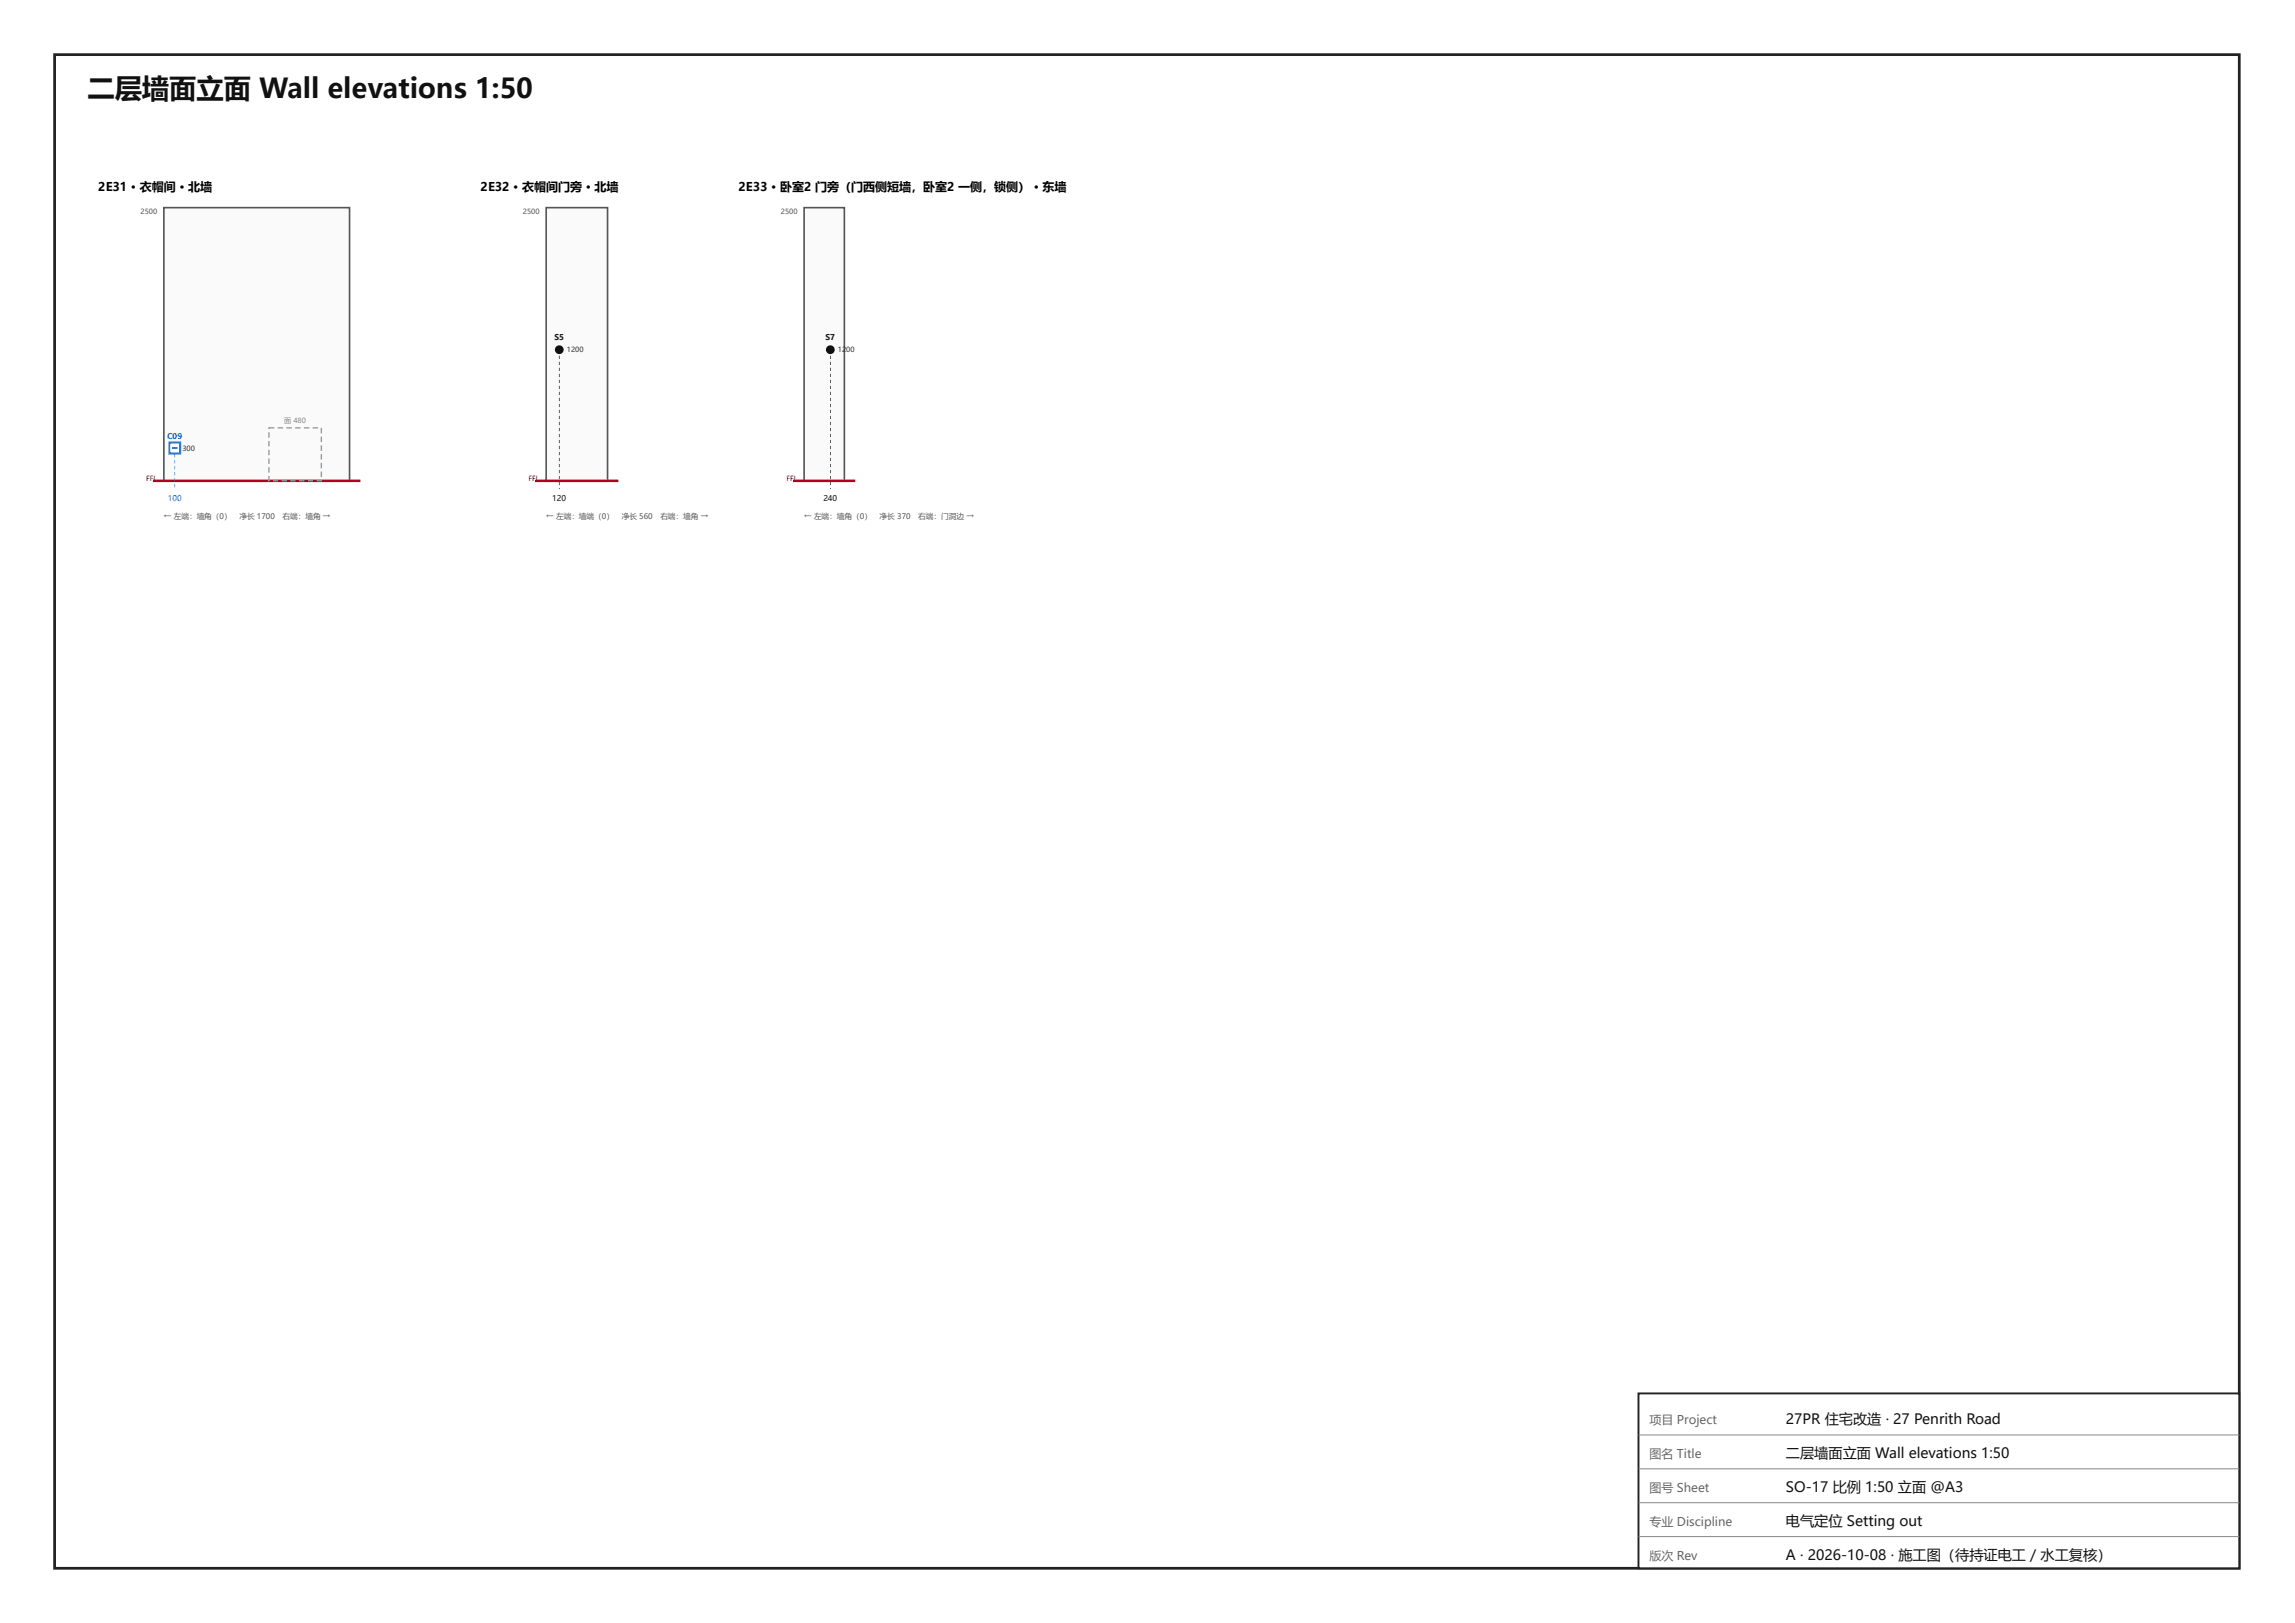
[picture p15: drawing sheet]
<svg xmlns="http://www.w3.org/2000/svg" width="420mm" height="297mm" viewBox="0 0 420 297" stroke-linecap="round" stroke-linejoin="round" font-family="sans-serif">
<defs><g id="words">
<text font-size="5" fill="#111" x="16" y="18">二层墙面立面 Wall elevations 1:50</text>
<g font-size="2.6" fill="#111">
<text x="327" y="260.6">27PR 住宅改造 · 27 Penrith Road</text>
<text x="327" y="266.8">二层墙面立面 Wall elevations 1:50</text>
<text x="327" y="273">SO-17 比例 1:50 立面 @A3</text>
<text x="327" y="279.2">电气定位 Setting out</text>
<text x="327" y="285.4">A · 2026-10-08 · 施工图（待持证电工 / 水工复核）</text>
</g>
<g font-size="2.2">
<text x="18" y="35">2E31 · 衣帽间 · 北墙</text>
<text x="88" y="35">2E32 · 衣帽间门旁 · 北墙</text>
<text x="135.2" y="35">2E33 · 卧室2 门旁（门西侧短墙，卧室2 一侧，锁侧） · 东墙</text>
</g>
<g font-size="2.2" fill="#666">
<text x="302" y="260.6">项目 Project</text>
<text x="302" y="266.8">图名 Title</text>
<text x="302" y="273">图号 Sheet</text>
<text x="302" y="279.2">专业 Discipline</text>
<text x="302" y="285.4">版次 Rev</text>
</g>
<g font-size="1.4" fill="#111">
<text x="101.5" y="62.3">S5</text>
<text x="151.1" y="62.3">S7</text>
<text x="101.1" y="91.6">120</text>
<text x="150.8" y="91.6">240</text>
</g>
<g font-size="1.4" fill="#1565c0">
<text x="30.6" y="80.3">C09</text>
<text x="30.7" y="91.6">100</text>
</g>
<g font-size="1.4" fill="#555">
<text x="30" y="94.9">← 左端：墙角（0）</text>
<text x="43.8" y="94.9">净长 1700</text>
<text x="51.7" y="94.9">右端：墙角 →</text>
<text x="100" y="94.9">← 左端：墙端（0）</text>
<text x="113.8" y="94.9">净长 560</text>
<text x="120.9" y="94.9">右端：墙角 →</text>
<text x="147.2" y="94.9">← 左端：墙角（0）</text>
<text x="161.1" y="94.9">净长 370</text>
<text x="168.1" y="94.9">右端：门洞边 →</text>
</g>
<g font-size="1.3" fill="#555">
<text x="25.7" y="39.2">2500</text>
<text x="95.7" y="39.2">2500</text>
<text x="143" y="39.2">2500</text>
</g>
<g font-size="1.3" fill="#333">
<text x="103.8" y="64.5">1200</text>
<text x="153.4" y="64.5">12</text>
<text x="154.9" y="64.5">00</text>
<text x="33.4" y="82.5">300</text>
</g>
<text font-size="1.3" fill="#888" x="52.1" y="77.5">面 480</text>
<g font-size="1.3" fill="#b00020">
<text x="26.7" y="88">FFL</text>
<text x="96.7" y="88">FFL</text>
<text x="144" y="88">FFL</text>
</g>
</g></defs>
<path d="M10 10h400v277h-400z" fill="none" stroke="#222" stroke-width=".5"/>
<path d="M300 255h110v32h-110z" fill="#fff"/>
<path d="M300 255h110v32h-110z" fill="none" stroke="#222" stroke-width=".35"/>
<path d="M300 262.6h110M300 268.8h110M300 275h110M300 281.2h110" fill="none" stroke="#888" stroke-width=".18"/>
<path d="M30 38h34v50h-34z" fill="#fafafa"/>
<path d="M30 38h34v50h-34z" fill="none" stroke="#555" stroke-width=".3"/>
<path d="M28 88h38" fill="none" stroke="#b00020" stroke-width=".45"/>
<path d="M50.8 78.2h1v.2h-1zM52.4 78.2h1v.2h-1zM54 78.2h1v.2h-1zM55.6 78.2h1v.2h-1zM57.2 78.2h1v.2h-1zM58.7 78.3h.3v1h-.3zM58.7 79.9h.3v1h-.3zM58.7 81.5h.3v1h-.3zM58.7 83.1h.3v1h-.3zM58.7 84.7h.3v1h-.3zM58.7 86.3h.3v1h-.3zM57.9 87.9h.9l-.1 .1v-.1h.3v.2h-1.1zM56.3 87.9h1v.2h-1zM54.7 87.9h1v.2h-1zM53.1 87.9h1v.2h-1zM51.5 87.9h1v.2h-1zM49.9 87.9h1v.2h-1zM49.1 87.1h.3v.9l-.2-.1h.1v.2h-.2zM49.1 85.5h.3v1h-.3zM49.1 83.9h.3v1h-.3zM49.1 82.3h.3v1h-.3zM49.1 80.7h.3v1h-.3zM49.1 79.1h.3v1h-.3zM49.1 78.2h1.1v.2h-1v-.1h.2v.2h-.3z" fill="#999"/>
<path d="M31 81h2v2h-2z" fill="#fff"/>
<path d="M31 81h2v2h-2z" fill="none" stroke="#1565c0" stroke-width=".35"/>
<path d="M31.5 82h1" fill="none" stroke="#1565c0" stroke-width=".3"/>
<path d="M31.9 83.1h.2v.6h-.2zM31.9 84.2h.2v.6h-.2zM31.9 85.3h.2v.6h-.2zM31.9 86.4h.2v.6h-.2zM31.9 87.5h.2v.6h-.2zM31.9 88.6h.2v.6h-.2z" fill="#1565c0"/>
<path d="M100 38h11.2v50h-11.2z" fill="#fafafa"/>
<path d="M100 38h11.2v50h-11.2z" fill="none" stroke="#555" stroke-width=".3"/>
<path d="M98 88h15.2" fill="none" stroke="#b00020" stroke-width=".45"/>
<g fill="#111">
<path d="M102.3 65.1h.2v.6h-.2zM102.3 66.2h.2v.6h-.2zM102.3 67.3h.2v.6h-.2zM102.3 68.4h.2v.6h-.2zM102.3 69.5h.2v.6h-.2zM102.3 70.6h.2v.6h-.2zM102.3 71.7h.2v.6h-.2zM102.3 72.8h.2v.6h-.2zM102.3 73.9h.2v.6h-.2zM102.3 75h.2v.6h-.2zM102.3 76.1h.2v.6h-.2zM102.3 77.2h.2v.6h-.2zM102.3 78.3h.2v.6h-.2zM102.3 79.4h.2v.6h-.2zM102.3 80.5h.2v.6h-.2zM102.3 81.6h.2v.6h-.2zM102.3 82.7h.2v.6h-.2zM102.3 83.8h.2v.6h-.2zM102.3 84.9h.2v.6h-.2zM102.3 86h.2v.6h-.2zM102.3 87.1h.2v.6h-.2zM102.3 88.2h.2v.6h-.2zM102.3 89.3h.2v.2h-.2z"/>
<circle cx="102.4" cy="64" r=".8"/>
</g>
<path d="M147.2 38h7.4v50h-7.4z" fill="#fafafa"/>
<path d="M147.2 38h7.4v50h-7.4z" fill="none" stroke="#555" stroke-width=".3"/>
<path d="M145.2 88h11.4" fill="none" stroke="#b00020" stroke-width=".45"/>
<g fill="#111">
<path d="M152 65.1h.1v.6h-.1zM152 66.2h.1v.6h-.1zM152 67.3h.1v.6h-.1zM152 68.4h.1v.6h-.1zM152 69.5h.1v.6h-.1zM152 70.6h.1v.6h-.1zM152 71.7h.1v.6h-.1zM152 72.8h.1v.6h-.1zM152 73.9h.1v.6h-.1zM152 75h.1v.6h-.1zM152 76.1h.1v.6h-.1zM152 77.2h.1v.6h-.1zM152 78.3h.1v.6h-.1zM152 79.4h.1v.6h-.1zM152 80.5h.1v.6h-.1zM152 81.6h.1v.6h-.1zM152 82.7h.1v.6h-.1zM152 83.8h.1v.6h-.1zM152 84.9h.1v.6h-.1zM152 86h.1v.6h-.1zM152 87.1h.1v.6h-.1zM152 88.2h.1v.6h-.1zM152 89.3h.1v.2h-.1z"/>
<circle cx="152" cy="64" r=".8"/>
</g>
<use href="#words"/>
</svg>
